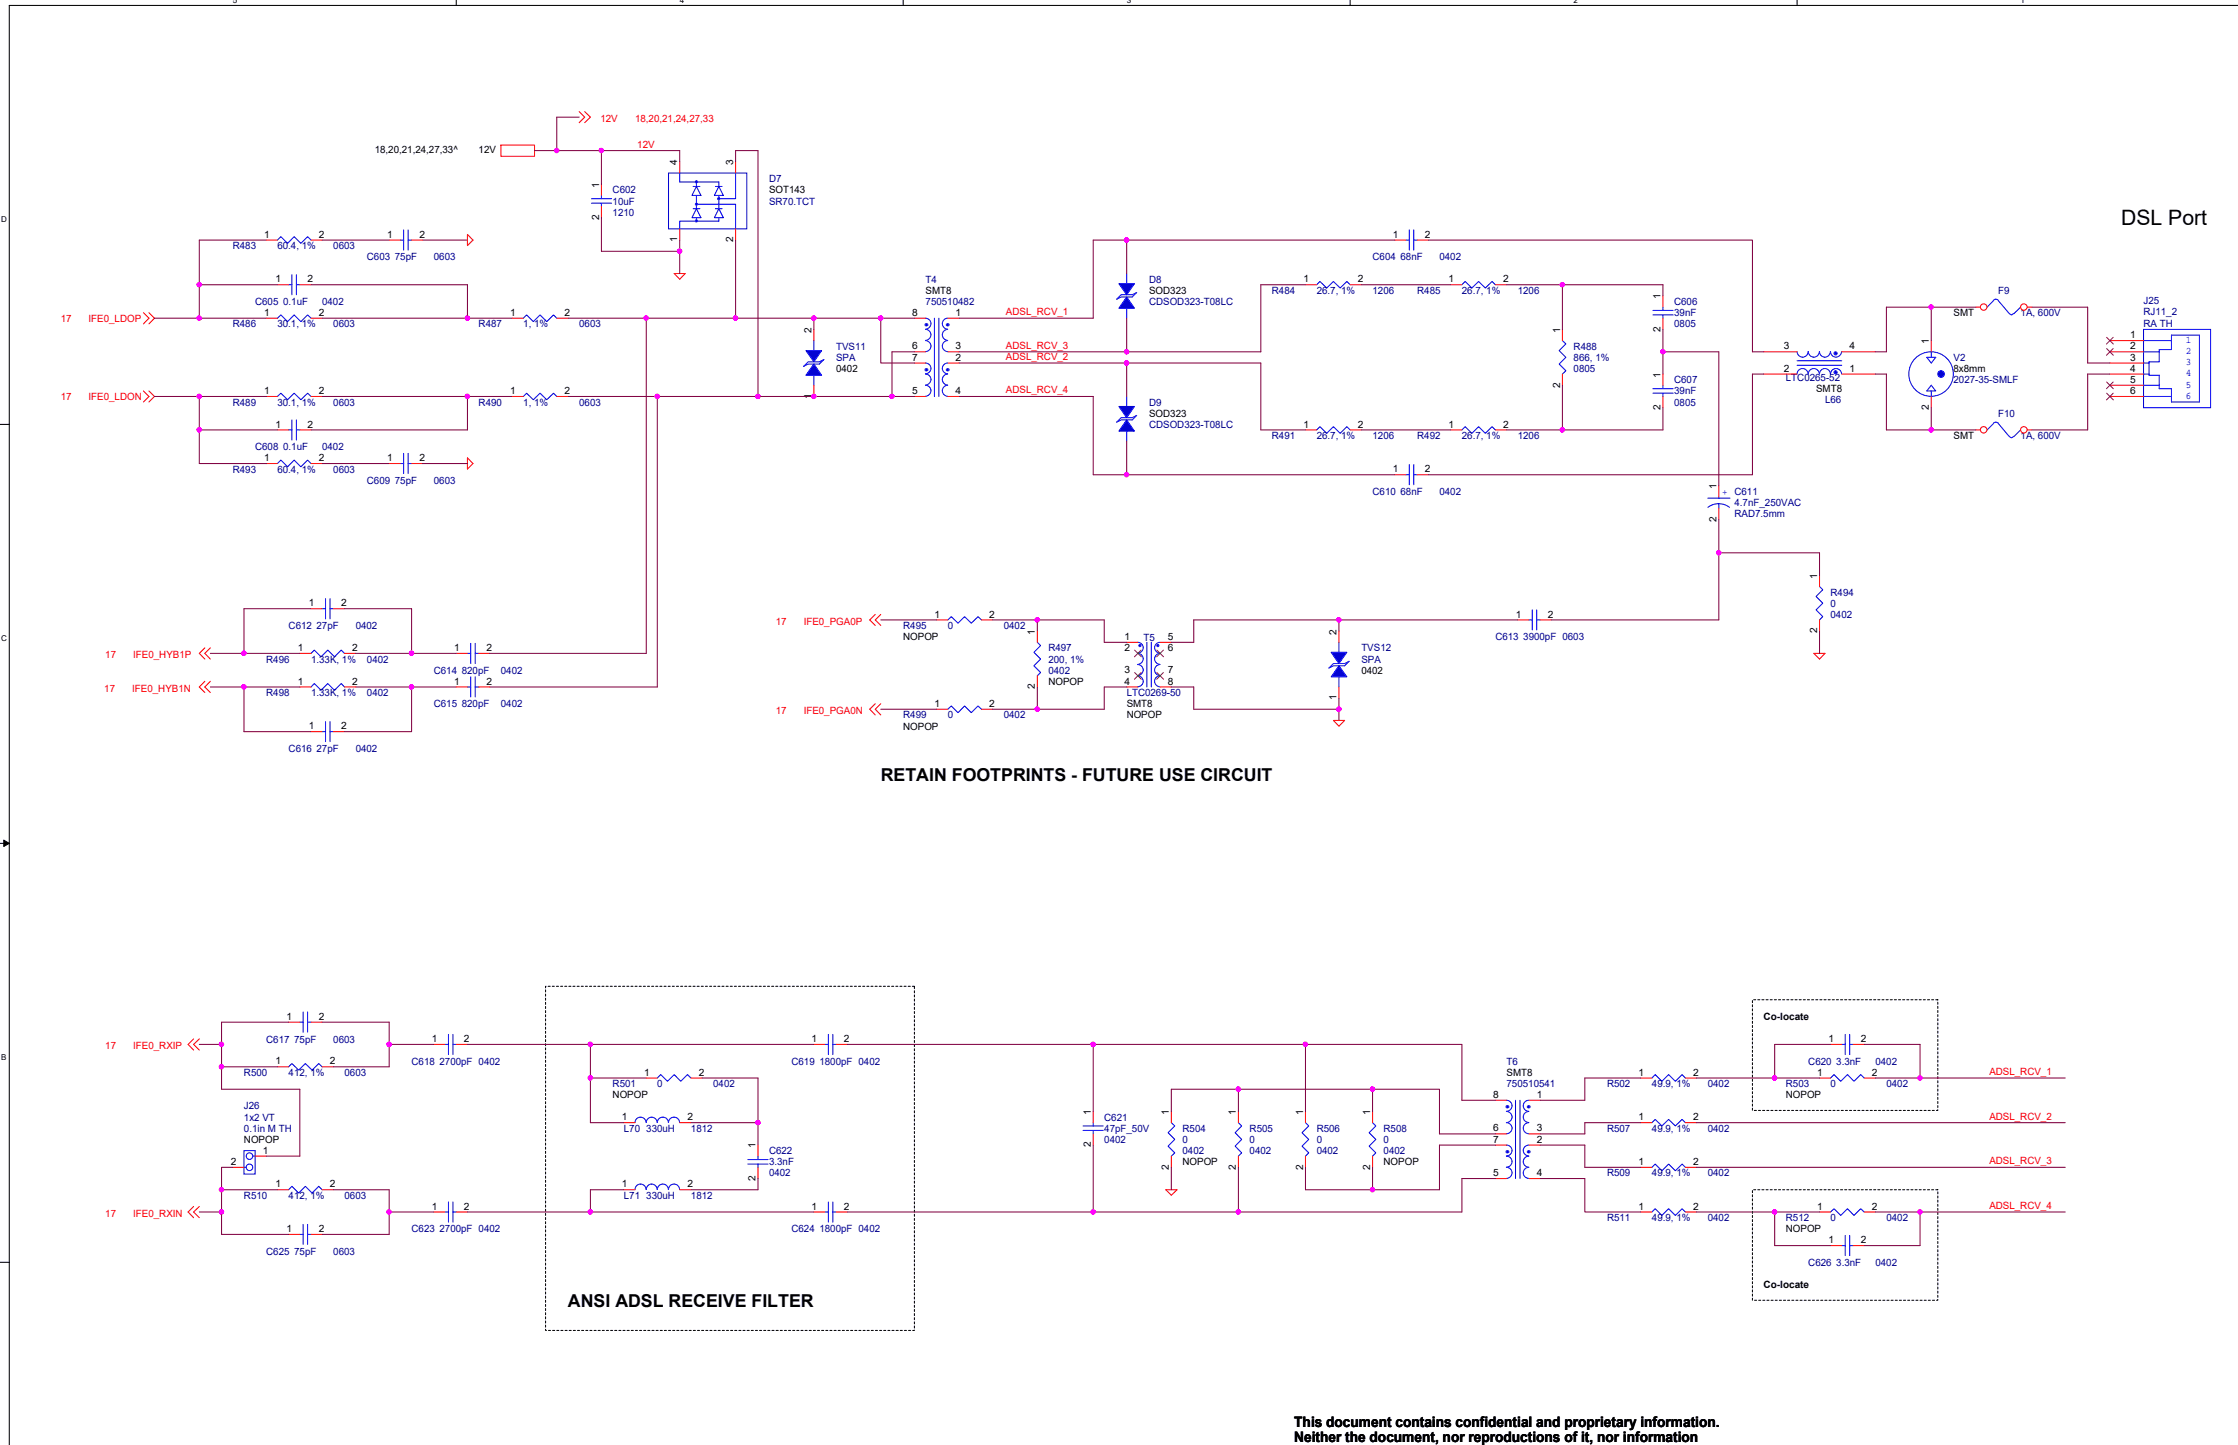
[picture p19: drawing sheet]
<svg xmlns="http://www.w3.org/2000/svg" width="275mm" height="177mm" viewBox="0 0 275 177" stroke-linecap="round" stroke-linejoin="round" font-family="sans-serif">
<defs><g id="words">
<g font-size="3.3" fill="#00f">
<text x="112.8" y="40.1">. .</text>
<text x="112.8" y="45.5">.</text>
<text x="115.4" y="45.5">.</text>
<text x="184.1" y="136.1">. .</text>
<text x="184.1" y="141.6">.</text>
<text x="186.7" y="141.6">.</text>
</g>
<text font-size="2.6" x="260.4" y="27.7">DSL Port</text>
<g font-size="2.2">
<text x="108.1" y="95.9">RETAIN FOOTPRINTS - FUTURE USE CIRCUIT</text>
<text x="69.7" y="160.4">ANSI ADSL RECEIVE FILTER</text>
</g>
<g font-size="1.8">
<text x="158.9" y="175.1">This document contains confidential and proprietary information.</text>
<text x="158.9" y="177">Neither the document, nor reproductions of it, nor information</text>
</g>
<g font-size="1.2" fill="#f00">
<text x="73.7" y="15">12V</text>
<text x="78" y="15">18,20,21,24,27,33</text>
<text x="78.2" y="18.2">12V</text>
<text x="7.4" y="39.5">17</text>
<text x="10.9" y="39.5">IFE0_LDOP</text>
<text x="123.5" y="38.7">ADSL_RCV_1</text>
<text x="123.5" y="42.8">ADSL_RCV_3</text>
<text x="123.5" y="44.2">ADSL_RCV_2</text>
<text x="7.4" y="49.1">17</text>
<text x="10.9" y="49.1">IFE0_LDON</text>
<text x="123.5" y="48.3">ADSL_RCV_4</text>
<text x="95.2" y="76.7">17</text>
<text x="98.7" y="76.7">IFE0_PGA0P</text>
<text x="12.9" y="80.8">17</text>
<text x="16.4" y="80.8">IFE0_HYB1P</text>
<text x="12.8" y="84.9">17</text>
<text x="16.2" y="84.9">IFE0_HYB1N</text>
<text x="95.2" y="87.6">17</text>
<text x="98.7" y="87.6">IFE0_PGA0N</text>
<text x="12.9" y="128.8">17</text>
<text x="16.4" y="128.8">IFE0_RXIP</text>
<text x="244.2" y="132">ADSL_RCV_1</text>
<text x="244.2" y="137.4">ADSL_RCV_2</text>
<text x="244.2" y="142.9">ADSL_RCV_3</text>
<text x="12.9" y="149.4">17</text>
<text x="16.4" y="149.4">IFE0_RXIN</text>
<text x="244.2" y="148.4">ADSL_RCV_4</text>
</g>
<g font-size="1.2">
<text x="46" y="18.8">18,20,21,24,27,33^</text>
<text x="58.8" y="18.8">12V</text>
<text x="73.5" y="23" transform="rotate(-90 73.5 23)">1</text>
<text x="83.1" y="20.3" transform="rotate(-90 83.1 20.3)">4</text>
<text x="90" y="20.3" transform="rotate(-90 90 20.3)">3</text>
<text x="94.4" y="23.7">SOT143</text>
<text x="32.4" y="29.2">1</text>
<text x="39.1" y="29.2">2</text>
<text x="47.5" y="29.2">1</text>
<text x="51.5" y="29.2">2</text>
<text x="73.5" y="27" transform="rotate(-90 73.5 27)">2</text>
<text x="83.1" y="29.8" transform="rotate(-90 83.1 29.8)">1</text>
<text x="90" y="29.8" transform="rotate(-90 90 29.8)">2</text>
<text x="171" y="29.2">1</text>
<text x="174.9" y="29.2">2</text>
<text x="33.8" y="34.7">1</text>
<text x="37.8" y="34.7">2</text>
<text x="160" y="34.7">1</text>
<text x="166.7" y="34.7">2</text>
<text x="177.8" y="34.7">1</text>
<text x="184.5" y="34.7">2</text>
<text x="32.4" y="38.8">1</text>
<text x="39.1" y="38.8">2</text>
<text x="62.6" y="38.8">1</text>
<text x="69.3" y="38.8">2</text>
<text x="99.6" y="40.9" transform="rotate(-90 99.6 40.9)">2</text>
<text x="112" y="38.8">8</text>
<text x="113.6" y="36.1">SMT8</text>
<text x="117.3" y="38.8">1</text>
<text x="141.1" y="36.1">SOD323</text>
<text x="191.5" y="40.9" transform="rotate(-90 191.5 40.9)">1</text>
<text x="203.8" y="40.7" transform="rotate(-90 203.8 40.7)">2</text>
<text x="203.8" y="36.8" transform="rotate(-90 203.8 36.8)">1</text>
<text x="239.8" y="38.8">SMT</text>
<text x="261.5" y="41.5">1</text>
<text x="102.6" y="45.7">0402</text>
<text x="112" y="42.9">6</text>
<text x="112" y="44.3">7</text>
<text x="117.3" y="42.9">3</text>
<text x="117.3" y="44.3">2</text>
<text x="191.5" y="47.6" transform="rotate(-90 191.5 47.6)">2</text>
<text x="203.8" y="46.3" transform="rotate(-90 203.8 46.3)">1</text>
<text x="219" y="42.9">3</text>
<text x="219" y="45.6">2</text>
<text x="227" y="45.6">1</text>
<text x="227" y="42.9">4</text>
<text x="236.8" y="42.2" transform="rotate(-90 236.8 42.2)">1</text>
<text x="239.8" y="45.7">8x8mm</text>
<text x="261.5" y="44.3">3</text>
<text x="261.5" y="42.9">2</text>
<text x="261.5" y="45.6">4</text>
<text x="261.5" y="47">5</text>
<text x="32.4" y="48.4">1</text>
<text x="33.8" y="52.5">1</text>
<text x="37.8" y="52.5">2</text>
<text x="39.1" y="48.4">2</text>
<text x="62.6" y="48.4">1</text>
<text x="69.3" y="48.4">2</text>
<text x="99.6" y="48.9" transform="rotate(-90 99.6 48.9)">1</text>
<text x="112" y="48.4">5</text>
<text x="117.3" y="48.4">4</text>
<text x="141.1" y="51.2">SOD323</text>
<text x="160" y="52.5">1</text>
<text x="166.7" y="52.5">2</text>
<text x="177.8" y="52.5">1</text>
<text x="184.5" y="52.5">2</text>
<text x="203.8" y="50.3" transform="rotate(-90 203.8 50.3)">2</text>
<text x="222.9" y="48.1">SMT8</text>
<text x="236.8" y="50.3" transform="rotate(-90 236.8 50.3)">2</text>
<text x="239.8" y="53.9">SMT</text>
<text x="261.5" y="48.4">6</text>
<text x="32.4" y="56.6">1</text>
<text x="39.1" y="56.6">2</text>
<text x="47.5" y="56.6">1</text>
<text x="51.5" y="56.6">2</text>
<text x="171" y="58">1</text>
<text x="174.9" y="58">2</text>
<text x="210.7" y="64" transform="rotate(-90 210.7 64)">2</text>
<text x="210.7" y="60.1" transform="rotate(-90 210.7 60.1)">1</text>
<text x="223.1" y="71" transform="rotate(-90 223.1 71)">1</text>
<text x="37.9" y="74.4">1</text>
<text x="41.9" y="74.4">2</text>
<text x="114.7" y="75.8">1</text>
<text x="121.4" y="75.8">2</text>
<text x="127" y="77.9" transform="rotate(-90 127 77.9)">1</text>
<text x="164.1" y="77.9" transform="rotate(-90 164.1 77.9)">2</text>
<text x="186.1" y="75.8">1</text>
<text x="190" y="75.8">2</text>
<text x="223.1" y="77.8" transform="rotate(-90 223.1 77.8)">2</text>
<text x="36.6" y="79.9">1</text>
<text x="43.2" y="79.9">2</text>
<text x="55.7" y="79.9">1</text>
<text x="59.7" y="79.9">2</text>
<text x="110.9" y="78.6">NOPOP</text>
<text x="138" y="78.6">1</text>
<text x="138" y="79.9">2</text>
<text x="138" y="82.7">3</text>
<text x="143.4" y="78.6">5</text>
<text x="143.4" y="82.7">7</text>
<text x="143.4" y="79.9">6</text>
<text x="167.1" y="82.7">0402</text>
<text x="36.6" y="84">1</text>
<text x="37.9" y="89.5">1</text>
<text x="41.9" y="89.5">2</text>
<text x="43.2" y="84">2</text>
<text x="55.7" y="84">1</text>
<text x="59.7" y="84">2</text>
<text x="110.9" y="89.6">NOPOP</text>
<text x="114.7" y="86.8">1</text>
<text x="121.4" y="86.8">2</text>
<text x="127" y="84.6" transform="rotate(-90 127 84.6)">2</text>
<text x="128.7" y="84.1">NOPOP</text>
<text x="138" y="84">4</text>
<text x="138.3" y="86.8">SMT8</text>
<text x="138.3" y="88.2">NOPOP</text>
<text x="143.4" y="84">8</text>
<text x="164.1" y="86" transform="rotate(-90 164.1 86)">1</text>
<text x="35.2" y="125.2">1</text>
<text x="39.1" y="125.2">2</text>
<text x="216.5" y="125.2">Co-locate</text>
<text x="33.8" y="130.7">1</text>
<text x="40.5" y="130.7">2</text>
<text x="53" y="127.9">1</text>
<text x="57" y="127.9">2</text>
<text x="99.6" y="127.9">1</text>
<text x="103.6" y="127.9">2</text>
<text x="224.4" y="127.9">1</text>
<text x="228.4" y="127.9">2</text>
<text x="75.2" y="134.8">NOPOP</text>
<text x="76.3" y="137.5">1</text>
<text x="79.1" y="132">1</text>
<text x="84.4" y="137.5">2</text>
<text x="85.8" y="132">2</text>
<text x="133.9" y="136.9" transform="rotate(-90 133.9 136.9)">1</text>
<text x="143.5" y="136.9" transform="rotate(-90 143.5 136.9)">1</text>
<text x="151.7" y="136.9" transform="rotate(-90 151.7 136.9)">1</text>
<text x="160" y="136.9" transform="rotate(-90 160 136.9)">1</text>
<text x="168.2" y="136.9" transform="rotate(-90 168.2 136.9)">1</text>
<text x="183.3" y="134.8">8</text>
<text x="184.9" y="132.1">SMT8</text>
<text x="188.6" y="134.8">1</text>
<text x="201.1" y="132">1</text>
<text x="201.1" y="137.5">1</text>
<text x="207.8" y="132">2</text>
<text x="207.8" y="137.5">2</text>
<text x="219.2" y="134.8">NOPOP</text>
<text x="223.1" y="132">1</text>
<text x="229.8" y="132">2</text>
<text x="28.3" y="143">2</text>
<text x="29.9" y="140.3">NOPOP</text>
<text x="32.3" y="141.6">1</text>
<text x="92.7" y="141" transform="rotate(-90 92.7 141)">1</text>
<text x="133.9" y="140.9" transform="rotate(-90 133.9 140.9)">2</text>
<text x="143.5" y="143.6" transform="rotate(-90 143.5 143.6)">2</text>
<text x="145.2" y="143.1">NOPOP</text>
<text x="151.7" y="143.6" transform="rotate(-90 151.7 143.6)">2</text>
<text x="160" y="143.6" transform="rotate(-90 160 143.6)">2</text>
<text x="168.2" y="143.6" transform="rotate(-90 168.2 143.6)">2</text>
<text x="169.8" y="143.1">NOPOP</text>
<text x="183.3" y="138.9">6</text>
<text x="183.3" y="140.3">7</text>
<text x="188.6" y="138.9">3</text>
<text x="188.6" y="140.3">2</text>
<text x="201.1" y="143">1</text>
<text x="207.8" y="143">2</text>
<text x="33.8" y="145.8">1</text>
<text x="40.5" y="145.8">2</text>
<text x="53" y="148.5">1</text>
<text x="57" y="148.5">2</text>
<text x="76.3" y="145.8">1</text>
<text x="84.4" y="145.8">2</text>
<text x="92.7" y="145" transform="rotate(-90 92.7 145)">2</text>
<text x="99.6" y="148.5">1</text>
<text x="103.6" y="148.5">2</text>
<text x="183.3" y="144.4">5</text>
<text x="188.6" y="144.4">4</text>
<text x="201.1" y="148.5">1</text>
<text x="207.8" y="148.5">2</text>
<text x="223.1" y="148.5">1</text>
<text x="229.8" y="148.5">2</text>
<text x="35.2" y="151.2">1</text>
<text x="39.1" y="151.2">2</text>
<text x="219.2" y="151.3">NOPOP</text>
<text x="224.4" y="152.6">1</text>
<text x="228.4" y="152.6">2</text>
<text x="216.5" y="158.1">Co-locate</text>
</g>
<g font-size="1.2" fill="#000080">
<text x="75.2" y="23.7">C602</text>
<text x="94.4" y="22.4">D7</text>
<text x="75.2" y="25.1">10uF</text>
<text x="75.2" y="26.5">1210</text>
<text x="94.4" y="25.1">SR70.TCT</text>
<text x="28.6" y="30.6">R483</text>
<text x="34.1" y="30.6">60.4, 1%</text>
<text x="40.9" y="30.6">0603</text>
<text x="45" y="32">C603 75pF</text>
<text x="53.3" y="32">0603</text>
<text x="113.6" y="34.7">T4</text>
<text x="141.1" y="34.7">D8</text>
<text x="168.5" y="32">C604 68nF</text>
<text x="176.7" y="32">0402</text>
<text x="28.6" y="40.2">R486</text>
<text x="31.3" y="37.5">C605 0.1uF</text>
<text x="34.1" y="40.2">30.1, 1%</text>
<text x="39.5" y="37.5">0402</text>
<text x="40.9" y="40.2">0603</text>
<text x="58.8" y="40.2">R487</text>
<text x="64.2" y="40.2">1, 1%</text>
<text x="71.1" y="40.2">0603</text>
<text x="113.6" y="37.5">750510482</text>
<text x="141.1" y="37.5">CDSOD323-T08LC</text>
<text x="156.1" y="36.1">R484</text>
<text x="161.6" y="36.1">26.7, 1%</text>
<text x="168.5" y="36.1">1206</text>
<text x="174" y="36.1">R485</text>
<text x="179.4" y="36.1">26.7, 1%</text>
<text x="186.3" y="36.1">1206</text>
<text x="205.5" y="37.5">C606</text>
<text x="205.5" y="38.8">39nF</text>
<text x="205.5" y="40.2">0805</text>
<text x="245.3" y="36.1">F9</text>
<text x="248" y="38.8">1A, 600V</text>
<text x="263.1" y="37.3">J25</text>
<text x="263.1" y="40.2">RA TH</text>
<text x="263.1" y="38.7">RJ11_2</text>
<text x="102.6" y="42.9">TVS11</text>
<text x="102.6" y="44.3">SPA</text>
<text x="193.2" y="42.9">R488</text>
<text x="193.2" y="44.3">866, 1%</text>
<text x="193.2" y="45.7">0805</text>
<text x="205.5" y="47">C607</text>
<text x="219.2" y="46.8">LTC0265-52</text>
<text x="239.8" y="44.3">V2</text>
<text x="239.8" y="47">2027-35-SMLF</text>
<text x="28.6" y="49.8">R489</text>
<text x="34.1" y="49.8">30.1, 1%</text>
<text x="40.9" y="49.8">0603</text>
<text x="58.8" y="49.8">R490</text>
<text x="64.2" y="49.8">1, 1%</text>
<text x="71.1" y="49.8">0603</text>
<text x="141.1" y="49.8">D9</text>
<text x="141.1" y="52.5">CDSOD323-T08LC</text>
<text x="156.1" y="53.9">R491</text>
<text x="161.6" y="53.9">26.7, 1%</text>
<text x="168.5" y="53.9">1206</text>
<text x="174" y="53.9">R492</text>
<text x="179.4" y="53.9">26.7, 1%</text>
<text x="186.3" y="53.9">1206</text>
<text x="205.5" y="48.4">39nF</text>
<text x="205.5" y="49.8">0805</text>
<text x="224" y="49.5">L66</text>
<text x="245.3" y="51.2">F10</text>
<text x="248" y="53.9">1A, 600V</text>
<text x="28.6" y="58">R493</text>
<text x="31.3" y="55.3">C608 0.1uF</text>
<text x="34.1" y="58">60.4, 1%</text>
<text x="39.5" y="55.3">0402</text>
<text x="40.9" y="58">0603</text>
<text x="45" y="59.4">C609 75pF</text>
<text x="53.3" y="59.4">0603</text>
<text x="168.5" y="60.8">C610 68nF</text>
<text x="176.7" y="60.8">0402</text>
<text x="212.9" y="62.1">4.7nF_250VAC</text>
<text x="212.9" y="63.5">RAD7.5mm</text>
<text x="35.4" y="77.2">C612 27pF</text>
<text x="43.7" y="77.2">0402</text>
<text x="110.9" y="77.2">R495</text>
<text x="116.3" y="77.2">0</text>
<text x="123.2" y="77.2">0402</text>
<text x="224.7" y="73.1">R494</text>
<text x="224.7" y="74.5">0</text>
<text x="224.7" y="75.9">0402</text>
<text x="32.7" y="81.3">R496</text>
<text x="38.2" y="81.3">1.33K, 1%</text>
<text x="45" y="81.3">0402</text>
<text x="53.3" y="82.7">C614 820pF</text>
<text x="61.5" y="82.7">0402</text>
<text x="128.7" y="80">R497</text>
<text x="128.7" y="81.3">200, 1%</text>
<text x="128.7" y="82.7">0402</text>
<text x="140.4" y="78.7">T5</text>
<text x="167.1" y="80">TVS12</text>
<text x="167.1" y="81.3">SPA</text>
<text x="183.6" y="78.6">C613 3900pF 0603</text>
<text x="32.7" y="85.5">R498</text>
<text x="38.2" y="85.5">1.33K, 1%</text>
<text x="45" y="85.5">0402</text>
<text x="53.3" y="86.8">C615 820pF</text>
<text x="61.5" y="86.8">0402</text>
<text x="110.9" y="88.2">R499</text>
<text x="116.3" y="88.2">0</text>
<text x="123.2" y="88.2">0402</text>
<text x="138.3" y="85.5">LTC0269-50</text>
<text x="35.4" y="92.3">C616 27pF</text>
<text x="43.7" y="92.3">0402</text>
<text x="32.7" y="128">C617 75pF</text>
<text x="40.9" y="128">0603</text>
<text x="50.5" y="130.7">C618 2700pF 0402</text>
<text x="97.2" y="130.7">C619 1800pF 0402</text>
<text x="184.9" y="130.7">T6</text>
<text x="222" y="130.7">C620 3.3nF</text>
<text x="230.2" y="130.7">0402</text>
<text x="29.9" y="132.1">R500</text>
<text x="29.9" y="136.2">J26</text>
<text x="29.9" y="137.6">1x2 VT</text>
<text x="35.4" y="132.1">412, 1%</text>
<text x="42.3" y="132.1">0603</text>
<text x="75.2" y="133.5">R501</text>
<text x="80.7" y="133.5">0</text>
<text x="87.5" y="133.5">0402</text>
<text x="135.5" y="137.6">C621</text>
<text x="184.9" y="133.5">750510541</text>
<text x="197.3" y="133.5">R502</text>
<text x="202.8" y="133.5">49.9, 1%</text>
<text x="209.6" y="133.5">0402</text>
<text x="219.2" y="133.5">R503</text>
<text x="224.7" y="133.5">0</text>
<text x="231.6" y="133.5">0402</text>
<text x="29.9" y="138.9">0.1in M TH</text>
<text x="76.6" y="138.9">L70 330uH</text>
<text x="84.8" y="138.9">1812</text>
<text x="94.4" y="141.7">C622</text>
<text x="94.4" y="143.1">3.3nF</text>
<text x="135.5" y="138.9">47pF_50V</text>
<text x="135.5" y="140.3">0402</text>
<text x="145.2" y="138.9">R504</text>
<text x="145.2" y="140.3">0</text>
<text x="145.2" y="141.7">0402</text>
<text x="153.4" y="138.9">R505</text>
<text x="153.4" y="140.3">0</text>
<text x="153.4" y="141.7">0402</text>
<text x="161.6" y="138.9">R506</text>
<text x="161.6" y="140.3">0</text>
<text x="161.6" y="141.7">0402</text>
<text x="169.8" y="138.9">R508</text>
<text x="169.8" y="140.3">0</text>
<text x="169.8" y="141.7">0402</text>
<text x="197.3" y="138.9">R507</text>
<text x="202.8" y="138.9">49.9, 1%</text>
<text x="209.6" y="138.9">0402</text>
<text x="29.9" y="147.2">R510</text>
<text x="35.4" y="147.2">412, 1%</text>
<text x="42.3" y="147.2">0603</text>
<text x="76.6" y="147.2">L71 330uH</text>
<text x="84.8" y="147.2">1812</text>
<text x="94.4" y="144.4">0402</text>
<text x="197.3" y="149.9">R511</text>
<text x="197.3" y="144.4">R509</text>
<text x="202.8" y="149.9">49.9, 1%</text>
<text x="202.8" y="144.4">49.9, 1%</text>
<text x="209.6" y="149.9">0402</text>
<text x="209.6" y="144.4">0402</text>
<text x="219.2" y="149.9">R512</text>
<text x="224.7" y="149.9">0</text>
<text x="231.6" y="149.9">0402</text>
<text x="32.7" y="154">C625 75pF</text>
<text x="40.9" y="154">0603</text>
<text x="50.5" y="151.3">C623 2700pF 0402</text>
<text x="97.2" y="151.3">C624 1800pF 0402</text>
<text x="222" y="155.4">C626 3.3nF</text>
<text x="230.2" y="155.4">0402</text>
</g>
<g font-size="1.2" fill="#00f">
<text x="268.3" y="44.8">3</text>
<text x="268.3" y="46.2">4</text>
<text x="268.3" y="47.6">5</text>
<text x="268.3" y="43.5">2</text>
<text x="268.3" y="42.1">1</text>
<text x="268.3" y="49">6</text>
<text x="211.4" y="60.8">+ C611</text>
</g>
<g font-size="1">
<text x="28.6" y=".3">5</text>
<text x="83.4" y=".3">4</text>
<text x="138.3" y=".3">3</text>
<text x="193.2" y=".3">2</text>
<text x="248" y=".3">1</text>
<text x=".1" y="27.3">D</text>
<text x=".1" y="78.7">C</text>
<text x=".1" y="130.1">B</text>
</g>
</g></defs>
<path d="M274.8 .7h-273.7v176.7" fill="none" stroke="#000" stroke-width=".13"/>
<path d="M28.6 -.1h.5v.6h-.5z" fill="#fff"/>
<path d="M56 -.1v.8" fill="none" stroke="#000" stroke-width=".13"/>
<path d="M83.4 -.1h.6v.6h-.6z" fill="#fff"/>
<path d="M110.9 -.1v.8" fill="none" stroke="#000" stroke-width=".13"/>
<path d="M138.3 -.1h.5v.6h-.5z" fill="#fff"/>
<path d="M165.7 -.1v.8" fill="none" stroke="#000" stroke-width=".13"/>
<path d="M193.2 -.1h.5v.6h-.5z" fill="#fff"/>
<path d="M220.6 -.1v.8" fill="none" stroke="#000" stroke-width=".13"/>
<g fill="#fff">
<path d="M248 -.1h.6v.6h-.6z"/>
<path d="M.1 26.4h.7v1.1h-.7z"/>
<path d="M.1 77.8h.7v1.1h-.7z"/>
</g>
<path d="M-.1 52.1h1.2" fill="none" stroke="#000" stroke-width=".13"/>
<path d="M.1 129.3h.7v1.1h-.7z" fill="#fff"/>
<path d="M-.1 103.5h1.2M-.1 155h1.2" fill="none" stroke="#000" stroke-width=".13"/>
<path d="M.5 103.1l.6 .4-.6 .4z" fill="#000" stroke="#000" stroke-width=".12"/>
<path d="M67 121.1h45.2v42.2h-45.2zM215.1 122.7h22.8v13.6h-22.8zM215.1 146.1h22.8v13.5h-22.8z" fill="none" stroke="#000" stroke-width=".13" stroke-dasharray=".3 .3"/>
<g fill="none" stroke="#f00" stroke-width=".13">
<path d="M61.5 17.8h4.1v1.4h-4.1zM71.1 13.7l.7 .7-.7 .7M71.8 13.7l.7 .7-.7 .7M17.6 38.4l.7 .7-.7 .7M18.3 38.4l.7 .7-.7 .7M32.7 29.5h1.4M34.1 35h1.3M36.8 35h1.4M38.2 29.5h1.3M57.4 28.8l.7 .7-.7 .7zM82.8 33.6h1.3l-.7 .7zM160.2 35h1.4"/>
<path d="M165.7 35h1.4M204.1 36.3v1.4M204.1 39.1v1.3M17.6 48l.7 .7-.7 .7M18.3 48l.7 .7-.7 .7M57.4 56.2l.7 .7-.7 .7zM160.2 52.8h1.4M165.7 52.8h1.4M178.1 52.8h1.3M183.6 52.8h1.3M204.1 45.9v1.4M204.1 48.7v1.3"/>
<path d="M25.1 79.5l-.6 .7 .6 .7M25.8 79.5l-.7 .7 .7 .7M107.4 75.4l-.6 .7 .6 .7M108.1 75.4l-.7 .7 .7 .7M127.3 77.5v1.4M25.1 83.6l-.6 .7 .6 .7M25.8 83.6l-.7 .7 .7 .7M56 80.2h1.4M58.8 80.2h1.3M107.4 86.4l-.6 .7 .6 .7M108.1 86.4l-.7 .7 .7 .7M115 87.1h1.3"/>
<path d="M120.5 87.1h1.3M127.3 83v1.3M163.7 88.4h1.4l-.7 .7zM222.6 80.2h1.4l-.7 .7zM23.8 127.5l-.7 .7 .7 .7M24.5 127.5l-.7 .7 .7 .7M34.1 131h1.3M35.4 125.5h1.4M38.2 125.5h1.3M39.5 131h1.4M53.3 128.2h1.3M56 128.2h1.4"/>
<path d="M152 136.5v1.3M160.2 136.5v1.3M183.6 139.2h1.3M183.6 135.1h1.3M187.7 135.1h1.4M187.7 139.2h1.4M23.8 148.1l-.7 .7 .7 .7M24.5 148.1l-.7 .7 .7 .7M99.9 148.8h1.4M102.6 148.8h1.4M143.1 146.1h1.4l-.7 .6zM152 141.9v1.4"/>
<path d="M160.2 141.9v1.4M183.6 140.6h1.3M183.6 144.7h1.3M187.7 140.6h1.4M187.7 144.7h1.4M201.4 148.8h1.4M206.9 148.8h1.4M223.3 148.8h1.4M228.8 148.8h1.4"/>
</g>
<g fill="none" stroke="#00f" stroke-width=".13">
<path d="M34.1 29.5l.4-.4 .8 .8 .8-.8 .8 .8 .9-.8 .4 .4M35.4 35h.4M35.8 33.7v2.5M36.4 33.7v2.5M36.4 35h.4M161.6 35l.4-.4 .9 .8 .8-.8 .8 .8 .8-.8 .4 .4M202.9 38.7h2.5M202.9 38.1h2.5M204.1 38.7v.4M204.1 37.7v.4M244.7 36.9l-.8 .8M245.3 36.9l1.4 1.6"/>
<path d="M245.3 36.8l-.3-.1-.3 .2M246.7 38.5l.2 .1 .2-.1M248 37.7l-.8 .8M161.6 52.8l.4-.4 .9 .8 .8-.8 .8 .8 .8-.8 .4 .4M179.4 52.8l.4-.4 .9 .8 .8-.8 .8 .8 .9-.8 .4 .4M202.9 48.3h2.5M202.9 47.7h2.5M204.1 48.3v.4M204.1 47.3v.4M57.8 79v2.5M58.3 79v2.5M127.3 78.9l.4 .4-.8 .8 .8 .8-.8 .8 .8 .9-.4 .4"/>
<path d="M57.4 80.2h.4M58.3 80.2h.5M116.3 87.1l.5-.4 .8 .8 .8-.8 .8 .8 .9-.8 .4 .4M35.4 131l.4-.4 .9 .8 .8-.8 .8 .8 .8-.8 .4 .4M36.8 125.5h.4M37.2 124.2v2.5M37.8 124.2v2.5M37.8 125.5h.4M54.6 128.2h.5M55.1 127v2.5M55.6 128.2h.4M55.6 127v2.5"/>
<path d="M152 137.8l.4 .4-.8 .9 .8 .8-.8 .8 .8 .8-.4 .4M160.2 137.8l.5 .4-.9 .9 .9 .8-.9 .8 .9 .8-.5 .4M184.9 135.1a.68 .68 0 0 1 .7 .7 .68 .68 0 0 1-.7 .6 .69 .69 0 0 1 .7 .7 .69 .69 0 0 1-.7 .7 .69 .69 0 0 1 .7 .7 .69 .69 0 0 1-.7 .7M186 135.1v9.6M186.6 135.1v9.6M187.7 135.1a.69 .69 0 0 0-.7 .7 .69 .69 0 0 0 .7 .7 .69 .69 0 0 0-.7 .6 .69 .69 0 0 0 .7 .7 .68 .68 0 0 0-.7 .7 .68 .68 0 0 0 .7 .7M101.3 148.8h.4M101.7 147.6v2.4M102.2 147.6v2.4M102.2 148.8h.4M184.9 141.9a.68 .68 0 0 1 .7 .7 .68 .68 0 0 1-.7 .7M184.9 143.3a.68 .68 0 0 1 .7 .7 .68 .68 0 0 1-.7 .7"/>
<path d="M184.9 140.6a.67 .67 0 0 1 .7 .6 .67 .67 0 0 1-.7 .7M187.7 143.3a.68 .68 0 0 0-.7 .7 .68 .68 0 0 0 .7 .7M187.7 141.9a.68 .68 0 0 0-.7 .7 .68 .68 0 0 0 .7 .7M187.7 140.6a.67 .67 0 0 0-.7 .6 .67 .67 0 0 0 .7 .7M202.8 148.8l.4-.4 .8 .8 .8-.8 .9 .8 .8-.8 .4 .4M224.7 148.8l.4-.4 .9 .8 .8-.8 .8 .8 .8-.8 .4 .4"/>
</g>
<circle cx="243.5" cy="37.7" r=".4" fill="#fff" stroke="#f00" stroke-width=".13"/>
<path d="M242.5 37.7h.6" fill="none" stroke="#f00" stroke-width=".13"/>
<circle cx="248.4" cy="37.7" r=".4" fill="#fff" stroke="#f00" stroke-width=".13"/>
<g fill="none" stroke="#f00" stroke-width=".13">
<path d="M83.4 19.9v1.3M90.3 19.9v1.3M73.8 22.6v1.4M73.8 25.3v1.4M83.4 28.1v1.4M90.3 28.1v1.4M248.9 37.7h.5M32.7 48.7h1.4M32.7 56.9h1.4M34.1 52.8h1.3M36.8 52.8h1.4M38.2 48.7h1.3"/>
<path d="M38.2 56.9h1.3M47.8 56.9h1.3M50.5 56.9h1.4M138.3 54.2h.1M138.3 48.7h.1M191.8 40.4v1.4M191.8 45.9v1.4M211 59.6v1.4M115 76.1h1.3M120.5 76.1h1.3M138.3 78.9h1.4M142.4 78.9h1.4"/>
<path d="M211 62.4v1.4M36.8 80.2h1.4M42.3 80.2h1.4M56 84.3h1.4M58.8 84.3h1.3M138.3 84.3h1.4M139.7 80.2h.1M139.7 83h.1M142.4 84.3h1.4M142.4 83h.1M142.4 80.2h.1M76.6 137.8h1.4"/>
<path d="M83.4 137.8h1.4M224.7 128.2h1.4M227.5 128.2h1.3M28.6 143.3h1.3M31.3 141.9h1.4M35.4 151.5h1.4M38.2 151.5h1.3M201.4 143.3h1.4M206.9 143.3h1.4"/>
</g>
<g fill="none" stroke="#00f" stroke-width=".13">
<path d="M72.6 24.9h2.5M72.6 24.4h2.5M73.8 24.9v.4M73.8 24v.4M82.1 21.2h9.6v6.9h-9.6zM83.4 21.2v1.1h4.8v.6M85.1 25.6h.8M85.1 22.9h.8M85.5 22.3v.6M85.5 26.7v.4M85.5 25.1h4.8v3M85.5 25.6l.5 1.1h-1.1z"/>
<path d="M85.5 22.9l.5 1.1h-1.1zM85.5 24v1.6M87.8 25.6h.8M87.8 22.9h.8M88.2 26.7v.4h-4.8v1M88.2 25.6l.6 1.1h-1.1zM88.2 22.9l.6 1.1h-1.1zM88.2 24v1.6M90.3 21.2v3.2h-2.1M34.1 48.7l.4-.4 .8 .8 .8-.8 .8 .8 .9-.8 .4 .4M34.1 56.9l.4-.4 .8 .8 .8-.8 .8 .8 .9-.8 .4 .4M35.4 52.8h.4"/>
<path d="M35.8 51.6v2.4M36.4 51.6v2.4M36.4 52.8h.4M49.1 56.9h.4M49.5 55.7v2.4M50.1 56.9h.4M50.1 55.7v2.4M137.1 51.8l.5-.5h1.4l.5-.3-.5 .6h-1.4zM138.3 52.8v1.4M138.3 48.7v1.3M191.8 41.8l.4 .4-.8 .8 .8 .9-.8 .8 .8 .8-.4 .4M244.7 52l-.8 .8"/>
<path d="M245.3 52l1.4 1.6M245.3 51.9l-.3-.1-.3 .2M247.1 53.6l-.2 .1-.2-.1M248 52.8l-.8 .8M116.3 76.1l.5-.4 .8 .8 .8-.8 .8 .8 .9-.8 .4 .4M139.7 78.9a.67 .67 0 0 1 .6 .6 .67 .67 0 0 1-.6 .7M140.8 78.9v5.4M141.3 78.9v5.4M142.4 78.9a.67 .67 0 0 0-.7 .6 .67 .67 0 0 0 .7 .7M209.6 61.2h2.8M209.7 62.3a2.05 2.05 0 0 1 1.3-.5 2.14 2.14 0 0 1 1.3 .5M211 61.8v.6"/>
<path d="M211 61v.2M38.2 80.2l.4-.4 .8 .8 .8-.8 .9 .8 .8-.8 .4 .4M57.4 84.3h.4M57.8 83.1v2.5M58.3 84.3h.5M58.3 83.1v2.5M139.7 80.2a.68 .68 0 0 1 .6 .7 .68 .68 0 0 1-.6 .7M139.7 81.6a.68 .68 0 0 1 .6 .7 .68 .68 0 0 1-.6 .6 .69 .69 0 0 1 .6 .7 .69 .69 0 0 1-.6 .7M142.4 80.2a.68 .68 0 0 0-.7 .7 .68 .68 0 0 0 .7 .7M142.4 81.6a.68 .68 0 0 0-.7 .7 .68 .68 0 0 0 .7 .6 .69 .69 0 0 0-.7 .7 .69 .69 0 0 0 .7 .7M79.3 137.8a.68 .68 0 0 0-.7-.7 .68 .68 0 0 0-.6 .7M82 137.8a.69 .69 0 0 0-.6-.7 .69 .69 0 0 0-.7 .7 .67 .67 0 0 0-.7-.7 .67 .67 0 0 0-.7 .7"/>
<path d="M83.4 137.8a.68 .68 0 0 0-.7-.7 .68 .68 0 0 0-.6 .7M226.1 128.2h.4M226.5 127v2.5M227.1 127v2.5M227.1 128.2h.4M29.9 141.3h1.4v2.8h-1.4zM29.9 143.3h.3M31 141.9h.3M36.8 151.5h.4M37.2 150.3v2.5M37.8 150.3v2.5M37.8 151.5h.4"/>
<path d="M202.8 143.3l.4-.4 .8 .8 .8-.8 .9 .8 .8-.8 .4 .4"/>
<circle cx="30.6" cy="143.3" r=".4"/>
<circle cx="30.6" cy="141.9" r=".4"/>
</g>
<g fill="#00f" stroke="#00f" stroke-width=".13">
<path d="M142 79.2h.2v.1h-.2z" fill-rule="evenodd"/>
<path d="M139.8 79.2h.2v.1h-.2z" fill-rule="evenodd"/>
<path d="M138.3 51.6l1 1.3h-2z" fill-rule="evenodd"/>
<path d="M137.3 49.9h2l-1 1.4z" fill-rule="evenodd"/>
<path d="M85.4 27h.2v.2h-.2z" fill-rule="evenodd"/>
<path d="M85.4 25h.2v.2h-.2z" fill-rule="evenodd"/>
<path d="M88.1 24.3h.2v.2h-.2z" fill-rule="evenodd"/>
<path d="M85.4 22.2h.2v.2h-.2z" fill-rule="evenodd"/>
</g>
<path d="M139.3 79.8l.8 .8M140.1 79.8l-.8 .8M142 79.8l.8 .8M142.8 79.8l-.8 .8M139.3 82.6l.8 .8M140.1 82.6l-.8 .8M142 82.6l.8 .8M142.8 82.6l-.8 .8" fill="none" stroke="#804000" stroke-width=".12"/>
<circle cx="243.5" cy="52.8" r=".4" fill="#fff" stroke="#f00" stroke-width=".13"/>
<path d="M242.5 52.8h.6" fill="none" stroke="#f00" stroke-width=".13"/>
<circle cx="248.4" cy="52.8" r=".4" fill="#fff" stroke="#f00" stroke-width=".13"/>
<g fill="none" stroke="#f00" stroke-width=".13">
<path d="M32.7 39.1h1.4M38.2 39.1h1.3M47.8 29.5h1.3M50.5 29.5h1.4M62.9 39.1h1.3M68.3 39.1h1.4M112.2 39.1h1.4M116.3 39.1h1.4M138.3 39.1h.1M138.3 33.6h.1M171.2 29.5h1.4M174 29.5h1.3"/>
<path d="M178.1 35h1.3M183.6 35h1.3M62.9 48.7h1.3M68.3 48.7h1.4M99.9 47.3v1.4M99.9 40.4v1.4M112.2 43.2h1.4M112.2 44.6h1.4M112.2 48.7h1.4M116.3 43.2h1.4M116.3 44.6h1.4M116.3 48.7h1.4"/>
<path d="M171.2 58.3h1.4M174 58.3h1.3M216.5 43.2h4.1M216.5 45.9h4.1M226.1 45.9h4.1M226.1 43.2h4.1M237.1 41.8v1.4M237.1 48.7v1.3M248.9 52.8h.5M259 44.6h4.1M259 43.2h4.1M259 41.8h4.1"/>
<path d="M259 45.9h4.1M259 47.3h4.1M259 48.7h4.1M38.2 74.7h1.3M40.9 74.7h1.4M164.4 77.5v1.4M186.3 76.1h1.4M189.1 76.1h1.3M223.3 70.6v1.4M223.3 76.1v1.4M36.8 84.3h1.4M38.2 89.8h1.3"/>
<path d="M40.9 89.8h1.4M42.3 84.3h1.4M164.4 84.3v1.4M79.3 132.3h1.4M84.8 132.3h1.4M99.9 128.2h1.4M102.6 128.2h1.4M134.2 136.5v1.3M134.2 139.2v1.4M143.8 136.5v1.3M168.5 136.5v1.3M201.4 132.3h1.4"/>
<path d="M201.4 137.8h1.4M206.9 132.3h1.4M206.9 137.8h1.4M223.3 132.3h1.4M228.8 132.3h1.4M34.1 146.1h1.3M39.5 146.1h1.4M53.3 148.8h1.3M56 148.8h1.4M76.6 146.1h1.4M83.4 146.1h1.4M93 140.6v1.3"/>
<path d="M93 143.3v1.4M143.8 141.9v1.4M168.5 141.9v1.4M224.7 152.9h1.4M227.5 152.9h1.3"/>
</g>
<g fill="none" stroke="#00f" stroke-width=".13">
<path d="M34.1 39.1l.4-.4 .8 .8 .8-.8 .8 .8 .9-.8 .4 .4M49.1 29.5h.4M49.5 28.2v2.5M50.1 29.5h.4M50.1 28.2v2.5M64.2 39.1l.4-.4 .9 .8 .8-.8 .8 .8 .8-.8 .4 .4M113.6 39.1a.68 .68 0 0 1 .7 .6 .68 .68 0 0 1-.7 .7M114.7 39.1v9.6M115.2 39.1v9.6M116.3 39.1a.68 .68 0 0 0-.6 .6 .68 .68 0 0 0 .6 .7M137.1 36.7l.5-.5h1.4l.5-.3-.5 .6h-1.4zM138.3 37.7v1.4"/>
<path d="M138.3 33.6v1.4M172.6 29.5h.4M173 28.2v2.5M173.5 28.2v2.5M173.5 29.5h.5M179.4 35l.4-.4 .9 .8 .8-.8 .8 .8 .9-.8 .4 .4M64.2 48.7l.4-.4 .9 .8 .8-.8 .8 .8 .8-.8 .4 .4M99.2 44.4h1.4l.5-.3-.5 .6h-1.4l-.5 .3zM99.9 45.9v1.4M99.9 41.8v1.4M113.6 41.8a.68 .68 0 0 1 .7 .7 .68 .68 0 0 1-.7 .7M113.6 40.4a.68 .68 0 0 1 .7 .7 .68 .68 0 0 1-.7 .7"/>
<path d="M113.6 44.6a.68 .68 0 0 1 .7 .6 .68 .68 0 0 1-.7 .7 .68 .68 0 0 1 .7 .7 .68 .68 0 0 1-.7 .7 .69 .69 0 0 1 .7 .7 .69 .69 0 0 1-.7 .7M116.3 44.6a.68 .68 0 0 0-.6 .6 .68 .68 0 0 0 .6 .7 .69 .69 0 0 0-.6 .7 .69 .69 0 0 0 .6 .7 .68 .68 0 0 0-.6 .7 .68 .68 0 0 0 .6 .7M116.3 41.8a.68 .68 0 0 0-.6 .7 .68 .68 0 0 0 .6 .7M116.3 40.4a.68 .68 0 0 0-.6 .7 .68 .68 0 0 0 .6 .7M172.6 58.3h.4M173 57v2.5M173.5 57v2.5M173.5 58.3h.5M220.6 45.9a.69 .69 0 0 1 .7-.7 .69 .69 0 0 1 .7 .7 .68 .68 0 0 1 .6-.7 .68 .68 0 0 1 .7 .7M220.6 44.3h5.5M220.6 44.8h5.5M223.3 43.2a.69 .69 0 0 1-.7 .6 .69 .69 0 0 1-.6-.6 .68 .68 0 0 1-.7 .6 .68 .68 0 0 1-.7-.6"/>
<path d="M223.3 45.9a.68 .68 0 0 1 .7-.7 .68 .68 0 0 1 .7 .7 .68 .68 0 0 1 .7-.7 .68 .68 0 0 1 .7 .7M226.1 43.2a.68 .68 0 0 1-.7 .6 .68 .68 0 0 1-.7-.6 .68 .68 0 0 1-.7 .6 .68 .68 0 0 1-.7-.6M236.5 43.9h1.1l-.5 .7zM237.1 43.2v.7M237.1 48v.7M237.1 47.3l.5 .7h-1.1zM263.1 40.4h8.3v9.6h-8.3zM263.1 47.3h1.9M263.1 43.2h1.9M263.1 48.7h3.4M263.1 44.6h.7M263.1 45.9h.7"/>
<path d="M263.1 41.8h3.4M266.5 41.1h3.5v8.3h-3.5v-1.7h-1.5v-1.6h-1.2v-1.7h1.2v-1.5h1.5zM39.5 74.7h.5M40 73.5v2.5M40.5 74.7h.4M40.5 73.5v2.5M164.4 78.9v1.3M187.7 76.1h.4M188.1 74.9v2.4M188.6 74.9v2.4M188.6 76.1h.5M223.3 72l.4 .4-.8 .8 .8 .9-.8 .8 .8 .8-.4 .4"/>
<path d="M38.2 84.3l.4-.4 .8 .8 .8-.8 .9 .8 .8-.8 .4 .4M39.5 89.8h.5M40 88.6v2.4M40.5 89.8h.4M40.5 88.6v2.4M163.1 82l.6-.5h1.4l.5-.3-.5 .5h-1.4zM164.4 83v1.3M80.7 132.3l.4-.4 .8 .8 .9-.8 .8 .8 .8-.8 .4 .4M101.3 128.2h.4M101.7 127v2.5M102.2 127v2.5M102.2 128.2h.4"/>
<path d="M132.9 138.8h2.5M132.9 138.2h2.5M134.2 138.8v.4M134.2 137.8v.4M143.8 137.8l.4 .4-.8 .9 .8 .8-.8 .8 .8 .8-.4 .4M168.5 137.8l.4 .4-.8 .9 .8 .8-.8 .8 .8 .8-.4 .4M202.8 132.3l.4-.4 .8 .8 .8-.8 .9 .8 .8-.8 .4 .4M202.8 137.8l.4-.4 .8 .8 .8-.8 .9 .8 .8-.8 .4 .4M224.7 132.3l.4-.4 .9 .8 .8-.8 .8 .8 .8-.8 .4 .4M35.4 146.1l.4-.5 .9 .9 .8-.9 .8 .9 .8-.9 .4 .5M54.6 148.8h.5M55.1 147.6v2.4"/>
<path d="M55.6 148.8h.4M55.6 147.6v2.4M78 146a.68 .68 0 0 1 .6-.6 .68 .68 0 0 1 .7 .6M79.3 146a.67 .67 0 0 1 .7-.6 .67 .67 0 0 1 .7 .6 .69 .69 0 0 1 .7-.6 .69 .69 0 0 1 .6 .6M82.1 146a.68 .68 0 0 1 .6-.6 .68 .68 0 0 1 .7 .6M91.8 142.9h2.5M91.8 142.4h2.5M93 142.9v.4M93 141.9v.5M226.1 152.9h.4M226.5 151.7v2.4M227.1 151.7v2.4"/>
<path d="M227.1 152.9h.4"/>
<circle cx="237" cy="45.9" r="2.73"/>
</g>
<g fill="#00f" stroke="#00f" stroke-width=".13">
<path d="M164.4 81.7l.9 1.4h-1.9z" fill-rule="evenodd"/>
<path d="M163.4 80.1h1.9l-.9 1.4z" fill-rule="evenodd"/>
<path d="M99.9 44.7l1 1.4h-2z" fill-rule="evenodd"/>
<path d="M98.9 43h2l-1 1.4z" fill-rule="evenodd"/>
<path d="M138.3 36.5l1 1.3h-2z" fill-rule="evenodd"/>
<path d="M137.3 34.8h2l-1 1.4z" fill-rule="evenodd"/>
<circle cx="238.3" cy="45.9" r=".4"/>
<circle cx="225.3" cy="45.7" r=".19"/>
<circle cx="225.3" cy="43.4" r=".19"/>
</g>
<path d="M258.6 42.8l.8 .8M258.6 41.4l.8 .8M258.6 46.9l.8 .8M258.6 48.3l.8 .8M259.4 42.8l-.8 .8M259.4 41.4l-.8 .8M259.4 46.9l-.8 .8M259.4 48.3l-.8 .8" fill="none" stroke="#804000" stroke-width=".12"/>
<g fill="none" stroke="#800040" stroke-width=".13">
<path d="M65.6 18.5h2.7M68.3 18.5h5.5M71.1 14.4h-2.8v4.1M73.8 18.5v4.1M73.8 18.5h9.6v1.4M90.3 19.9v-1.4h2.7v30.2M19 39.1h5.5M24.5 35v4.1M24.5 35h9.6M24.5 39.1h8.2M32.7 29.5h-8.2v5.5M38.2 35h19.2v4.1"/>
<path d="M39.5 39.1h17.9M39.5 29.5h8.3M51.9 29.5h5.5M57.4 39.1h5.5M69.7 39.1h9.6M73.8 26.7v4.2h9.6M79.3 39.1h11M79.3 39.1v41.1h-19.2M83.4 30.9v2.7M83.4 29.5v1.4M90.3 39.1h9.6M90.3 29.5v9.6"/>
<path d="M108.1 39.1h-8.2v1.3M108.1 39.1v5.5h4.1M108.1 39.1h4.1M138.3 29.5h32.9M138.3 39.1v4.1M138.3 29.5h-4.1v9.6h-16.5M138.3 29.5v4.1M160.2 35h-5.4v8.2h-16.5M167.1 35h11M175.3 29.5h39.8v13.7h1.4M184.9 35h6.9M191.8 35h12.3v1.3"/>
<path d="M191.8 35v5.4M237.1 37.7v4.1M237.1 37.7h-5.5v5.5h-1.4M237.1 37.7h5.4M249.4 37.7h6.9v6.9h2.7M19 48.7h5.5M24.5 48.7v8.2h8.2M24.5 52.8h9.6M24.5 48.7h8.2M39.5 56.9h8.3M39.5 48.7h17.9M51.9 56.9h5.5"/>
<path d="M57.4 48.7h5.5M57.4 48.7v4.1h-19.2M69.7 48.7h11M80.7 48.7h12.3M80.7 48.7v35.6h-20.6M93 48.7h16.5M109.5 48.7h2.7M112.2 43.2h-2.7v5.5M117.7 48.7h16.5v9.6h4.1M117.7 43.2h20.6M117.7 44.6h20.6M138.3 58.3h32.9"/>
<path d="M138.3 44.6h16.5v8.2h5.4M138.3 44.6v4.1M138.3 54.2v4.1M167.1 52.8h11M184.9 52.8h6.9M191.8 47.3v5.5M204.1 50v2.8h-12.3M204.1 40.4v2.8M204.1 43.2h6.9v16.4M204.1 43.2v2.7M216.5 45.9h-1.4v12.4h-39.8M230.2 45.9h1.4v6.9h5.5"/>
<path d="M237.1 52.8h5.4M237.1 50v2.8M259 45.9h-2.7v6.9h-6.9M38.2 74.7h-8.3v5.5M42.3 74.7h8.2v5.5M108.1 76.1h6.9M121.8 76.1h5.5M127.3 76.1h8.2v2.8h2.8M127.3 76.1v1.4M164.4 76.1h-17.9v2.8h-2.7M186.3 76.1h-21.9v1.4M211 67.9v8.2h-20.6"/>
<path d="M211 63.8v4.1M211 67.9h12.3v2.7M223.3 77.5v2.7M25.8 84.3h4.1M25.8 80.2h4.1M29.9 80.2h6.9M29.9 84.3v5.5h8.3M29.9 84.3h6.9M43.7 84.3h6.8M43.7 80.2h6.8M50.5 80.2h5.5M50.5 84.3h5.5"/>
<path d="M50.5 84.3v5.5h-8.2M108.1 87.1h6.9M121.8 87.1h5.5M127.3 84.3v2.8M138.3 84.3h-2.8v2.8h-8.2M143.8 84.3h2.7v2.8h17.9M164.4 87.1v1.3M164.4 85.7v1.4M24.5 128.2h2.7M27.2 131h6.9M27.2 131v2.7h9.6v8.2h-4.1M27.2 128.2v2.8"/>
<path d="M35.4 125.5h-8.2v2.7M39.5 125.5h8.3v2.7M47.8 128.2v2.8h-6.9M47.8 128.2h5.5M57.4 128.2h15.1M72.5 132.3v5.5h4.1M72.5 132.3h6.8M72.5 128.2h27.4M72.5 128.2v4.1M84.8 137.8h8.2M86.2 132.3h6.8v5.5M93 137.8v2.8"/>
<path d="M104 128.2h30.2M134.2 128.2h26M134.2 128.2v8.3M152 133.7h16.5M152 133.7h-8.2v2.8M152 133.7v2.8M160.2 128.2h19.2v6.9h4.2M160.2 128.2v8.3M168.5 133.7h8.2v5.5h6.9M168.5 133.7v2.8M201.4 132.3h-6.9v2.8h-5.4M201.4 137.8h-6.9v1.4h-5.4"/>
<path d="M208.3 132.3h9.5M208.3 137.8h45.2M224.7 128.2h-6.9v4.1h5.5M228.8 128.2h6.9v4.1M230.2 132.3h5.5M235.7 132.3h17.8M24.5 148.8h2.7M27.2 146.1h6.9M27.2 148.8v2.7h8.2M27.2 146.1v2.7M28.6 143.3h-1.4v2.8M40.9 146.1h6.9v2.7"/>
<path d="M47.8 148.8h5.5M47.8 148.8v2.7h-8.3M57.4 148.8h15.1M72.5 148.8h27.4M76.6 146.1h-4.1v2.7M93 144.7v1.4h-8.2M104 148.8h30.2M134.2 148.8h17.8M134.2 140.6v8.2M143.8 143.3v2.8M152 143.3v5.5M160.2 143.3v2.8h8.3"/>
<path d="M168.5 143.3v2.8M183.6 140.6h-6.9v5.5h-8.2M183.6 144.7h-4.2v4.1h-27.4M189.1 140.6h5.4v2.7h6.9M189.1 144.7h5.4v4.1h6.9M208.3 148.8h9.5M208.3 143.3h45.2M217.8 148.8h5.5M217.8 148.8v4.1h6.9M230.2 148.8h5.5M235.7 148.8h17.8M235.7 148.8v4.1h-6.9"/>
</g>
<g fill="#f0f" stroke="#f0f" stroke-width=".13">
<circle cx="138.3" cy="43.2" r=".27"/>
<circle cx="138.3" cy="44.6" r=".27"/>
<circle cx="237" cy="52.8" r=".27"/>
<circle cx="237" cy="37.7" r=".27"/>
<circle cx="93" cy="48.7" r=".27"/>
<circle cx="24.5" cy="39.1" r=".27"/>
<circle cx="152" cy="133.7" r=".27"/>
<circle cx="168.5" cy="146" r=".27"/>
<circle cx="168.5" cy="133.7" r=".27"/>
<circle cx="24.5" cy="52.8" r=".27"/>
<circle cx="24.5" cy="48.7" r=".27"/>
<circle cx="57.4" cy="39.1" r=".27"/>
<circle cx="57.4" cy="48.7" r=".27"/>
<circle cx="80.7" cy="48.7" r=".27"/>
<circle cx="79.3" cy="39.1" r=".27"/>
<circle cx="90.3" cy="39.1" r=".27"/>
<circle cx="24.5" cy="34.9" r=".27"/>
<circle cx="138.3" cy="29.5" r=".27"/>
<circle cx="138.3" cy="58.3" r=".27"/>
<circle cx="204.1" cy="43.2" r=".27"/>
<circle cx="50.5" cy="80.2" r=".27"/>
<circle cx="83.4" cy="30.8" r=".27"/>
<circle cx="191.8" cy="52.8" r=".27"/>
<circle cx="235.7" cy="132.3" r=".27"/>
<circle cx="235.7" cy="148.8" r=".27"/>
<circle cx="164.3" cy="87.1" r=".27"/>
<circle cx="127.3" cy="76.1" r=".27"/>
<circle cx="93" cy="137.8" r=".27"/>
<circle cx="72.5" cy="132.3" r=".27"/>
<circle cx="72.5" cy="128.2" r=".27"/>
<circle cx="72.5" cy="148.8" r=".27"/>
<circle cx="27.2" cy="131" r=".27"/>
<circle cx="27.2" cy="128.2" r=".27"/>
<circle cx="27.2" cy="146" r=".27"/>
<circle cx="217.8" cy="148.8" r=".27"/>
<circle cx="217.8" cy="132.3" r=".27"/>
<circle cx="29.9" cy="84.3" r=".27"/>
<circle cx="29.9" cy="80.2" r=".27"/>
<circle cx="50.5" cy="84.3" r=".27"/>
<circle cx="152" cy="148.8" r=".27"/>
<circle cx="134.2" cy="148.8" r=".27"/>
<circle cx="47.8" cy="148.8" r=".27"/>
<circle cx="27.2" cy="148.8" r=".27"/>
<circle cx="160.2" cy="128.2" r=".27"/>
<circle cx="134.2" cy="128.2" r=".27"/>
<circle cx="211" cy="67.9" r=".27"/>
<circle cx="127.3" cy="87.1" r=".27"/>
<circle cx="47.8" cy="128.2" r=".27"/>
<circle cx="191.8" cy="34.9" r=".27"/>
<circle cx="99.9" cy="48.7" r=".27"/>
<circle cx="109.5" cy="48.7" r=".27"/>
<circle cx="99.9" cy="39.1" r=".27"/>
<circle cx="108.1" cy="39.1" r=".27"/>
<circle cx="164.3" cy="76.1" r=".27"/>
<circle cx="68.3" cy="18.5" r=".27"/>
<circle cx="73.8" cy="18.5" r=".27"/>
</g>
<use href="#words"/>
</svg>
